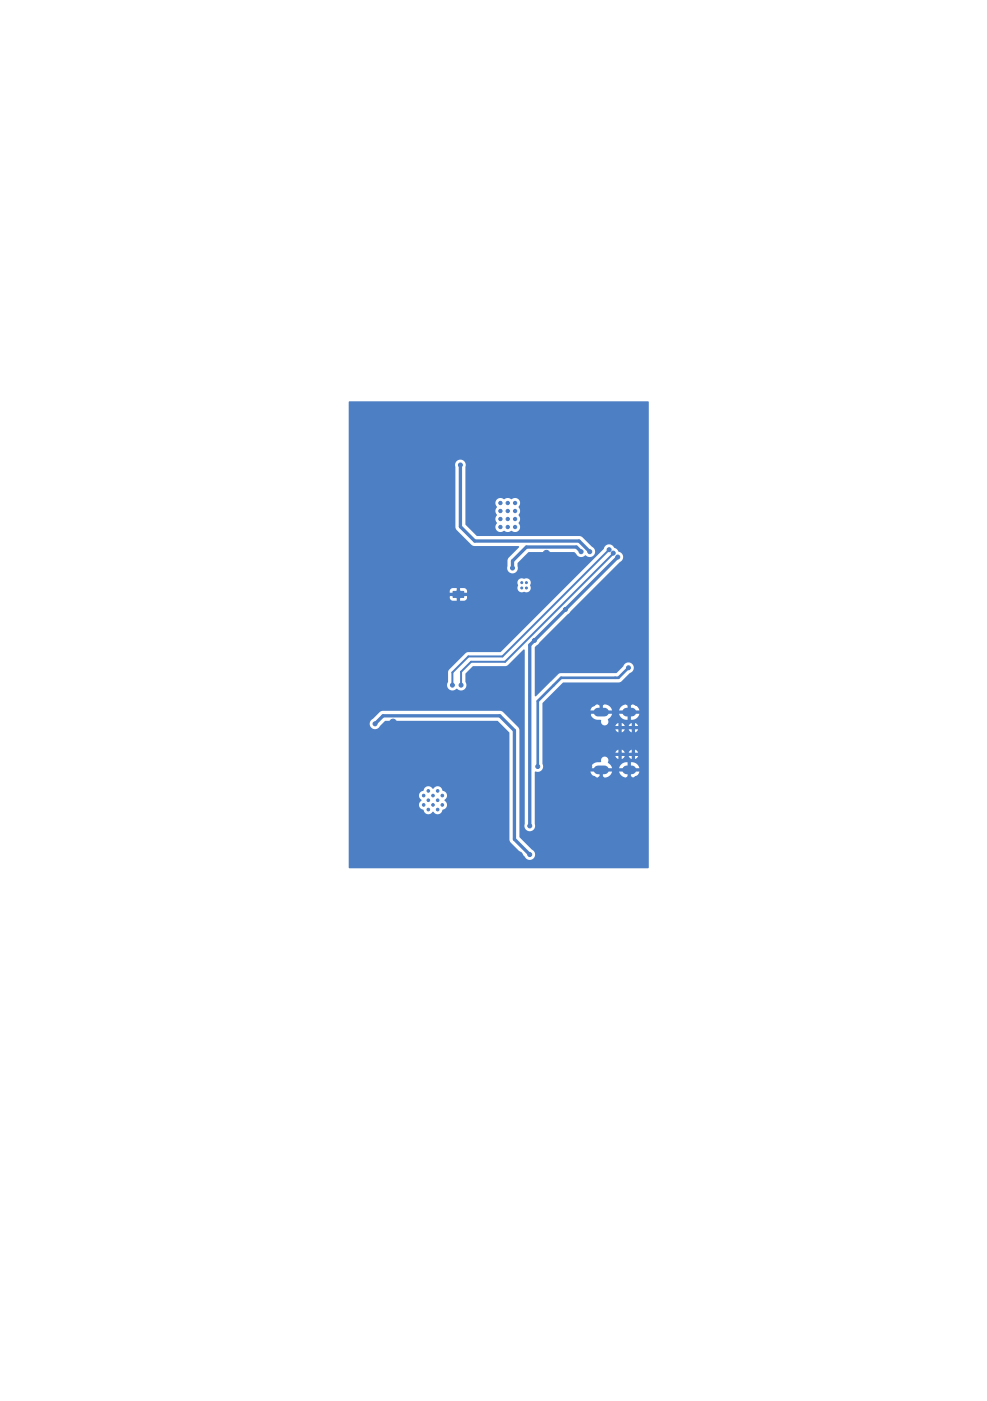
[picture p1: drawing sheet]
<svg xmlns="http://www.w3.org/2000/svg" width="148mm" height="210mm" viewBox="0 0 148 210" stroke-linecap="round" stroke-linejoin="round" font-family="sans-serif">
<g fill="#4d7fc4" stroke="#4d7fc4" stroke-width=".15">
<path d="M67.9 88.7h1.6v.9h-1.6z"/>
<circle cx="77.2" cy="77.8" r=".25"/>
<circle cx="77.2" cy="76.6" r=".25"/>
<circle cx="75" cy="77.8" r=".25"/>
<circle cx="75" cy="76.6" r=".25"/>
<circle cx="76.1" cy="77.8" r=".25"/>
<circle cx="76.1" cy="76.6" r=".25"/>
<circle cx="77.2" cy="79" r=".25"/>
<circle cx="76.1" cy="79" r=".25"/>
<circle cx="75" cy="79" r=".25"/>
<circle cx="77.2" cy="75.4" r=".25"/>
<circle cx="75" cy="75.4" r=".25"/>
<circle cx="76.1" cy="75.4" r=".25"/>
<circle cx="64.9" cy="120.7" r=".2"/>
<circle cx="66.3" cy="120.7" r=".2"/>
<circle cx="63.5" cy="120.7" r=".2"/>
<circle cx="66.3" cy="119.3" r=".2"/>
<circle cx="64.9" cy="119.3" r=".2"/>
<circle cx="63.5" cy="119.3" r=".2"/>
<circle cx="65.6" cy="121.4" r=".2"/>
<circle cx="64.2" cy="121.4" r=".2"/>
<circle cx="65.6" cy="120" r=".2"/>
<circle cx="64.2" cy="120" r=".2"/>
<circle cx="65.6" cy="118.6" r=".2"/>
<circle cx="64.2" cy="118.6" r=".2"/>
<circle cx="95" cy="109.1" r=".25"/>
<circle cx="93" cy="109.1" r=".25"/>
<circle cx="95" cy="113.1" r=".25"/>
<circle cx="93" cy="113.1" r=".25"/>
<circle cx="78.2" cy="87.3" r=".15"/>
<circle cx="78.9" cy="87.3" r=".15"/>
<circle cx="78.9" cy="88.1" r=".15"/>
<circle cx="78.2" cy="88.1" r=".15"/>
<circle cx="69.2" cy="89.1" r=".3"/>
<circle cx="68.2" cy="89.1" r=".3"/>
<circle cx="65.3" cy="62.2" r=".5"/>
<circle cx="74.3" cy="61.8" r=".5"/>
<circle cx="94.2" cy="100.1" r=".3"/>
<circle cx="80.6" cy="114.9" r=".3"/>
<circle cx="60.1" cy="112.5" r=".5"/>
<circle cx="66.1" cy="112.5" r=".5"/>
<circle cx="63.1" cy="112.5" r=".5"/>
<circle cx="57.1" cy="112.5" r=".5"/>
<circle cx="69.1" cy="112.5" r=".5"/>
<circle cx="60.1" cy="115.7" r=".5"/>
<circle cx="66.1" cy="115.7" r=".5"/>
<circle cx="63.1" cy="115.7" r=".5"/>
<circle cx="57.1" cy="115.7" r=".5"/>
<circle cx="69.1" cy="115.7" r=".5"/>
<circle cx="60.1" cy="118.7" r=".5"/>
<circle cx="69.1" cy="118.7" r=".5"/>
<circle cx="60.1" cy="121.7" r=".5"/>
<circle cx="69.1" cy="121.7" r=".5"/>
<circle cx="60.1" cy="124.7" r=".5"/>
<circle cx="66.1" cy="124.7" r=".5"/>
<circle cx="63.1" cy="124.7" r=".5"/>
<circle cx="69.1" cy="124.7" r=".5"/>
<circle cx="66.1" cy="127.7" r=".5"/>
<circle cx="60.1" cy="127.7" r=".5"/>
<circle cx="63.1" cy="127.7" r=".5"/>
<circle cx="69.1" cy="127.7" r=".5"/>
<circle cx="57.1" cy="127.7" r=".5"/>
<circle cx="80.1" cy="96" r=".3"/>
<circle cx="84.8" cy="91.4" r=".3"/>
<circle cx="92.6" cy="83.5" r=".3"/>
<circle cx="69.1" cy="102.7" r=".3"/>
<circle cx="92" cy="82.9" r=".3"/>
<circle cx="67.8" cy="102.7" r=".3"/>
<circle cx="91.3" cy="82.4" r=".3"/>
<circle cx="87.1" cy="82.7" r=".3"/>
<circle cx="76.9" cy="85.1" r=".3"/>
<circle cx="92.7" cy="99.6" r=".5"/>
<circle cx="95.8" cy="94.8" r=".5"/>
<circle cx="95.8" cy="91.4" r=".5"/>
<circle cx="95.7" cy="88.1" r=".5"/>
<circle cx="95.7" cy="84.8" r=".5"/>
<circle cx="88.4" cy="82.7" r=".3"/>
<circle cx="69" cy="69.7" r=".3"/>
<circle cx="58.9" cy="108.3" r=".5"/>
<circle cx="54.2" cy="107.3" r=".5"/>
<circle cx="55.7" cy="104.4" r=".5"/>
<circle cx="54" cy="102.1" r=".5"/>
<circle cx="66.8" cy="89.3" r=".5"/>
<circle cx="70.6" cy="89.4" r=".5"/>
<circle cx="61.8" cy="80.6" r=".5"/>
<circle cx="62.6" cy="78.9" r=".5"/>
<circle cx="65.5" cy="78.8" r=".5"/>
<circle cx="64.1" cy="78.8" r=".5"/>
<circle cx="66.6" cy="98.9" r=".5"/>
<circle cx="66.6" cy="100.2" r=".5"/>
<circle cx="65.9" cy="101.5" r=".5"/>
<circle cx="64.6" cy="101.5" r=".5"/>
<circle cx="66.9" cy="84.2" r=".5"/>
<circle cx="66.9" cy="83" r=".5"/>
<circle cx="79.4" cy="123.8" r=".3"/>
<circle cx="74.8" cy="123.6" r=".5"/>
<circle cx="79.4" cy="128.1" r=".3"/>
<circle cx="94.3" cy="118.2" r=".5"/>
<circle cx="92.5" cy="120.1" r=".5"/>
<circle cx="96" cy="120" r=".5"/>
<circle cx="94.2" cy="126.4" r=".5"/>
<circle cx="96" cy="128.1" r=".5"/>
<circle cx="92.6" cy="128.1" r=".5"/>
<circle cx="86.1" cy="121.8" r=".5"/>
<circle cx="87.9" cy="120" r=".5"/>
<circle cx="84.5" cy="120" r=".5"/>
<circle cx="84.4" cy="128" r=".5"/>
<circle cx="86.1" cy="126.2" r=".5"/>
<circle cx="87.9" cy="128" r=".5"/>
<circle cx="94" cy="74.6" r=".5"/>
<circle cx="92.3" cy="76.7" r=".5"/>
<circle cx="65.8" cy="69.7" r=".5"/>
<circle cx="88.1" cy="80" r=".5"/>
<circle cx="88.1" cy="78.7" r=".5"/>
<circle cx="92.6" cy="78.1" r=".5"/>
<circle cx="77.8" cy="128.2" r=".5"/>
<circle cx="73.8" cy="128.8" r=".5"/>
<circle cx="73.8" cy="127.7" r=".5"/>
<circle cx="72.1" cy="90.9" r=".5"/>
<circle cx="66.8" cy="90.5" r=".5"/>
<circle cx="72.3" cy="83.4" r=".5"/>
<circle cx="70.9" cy="83.5" r=".5"/>
<circle cx="66.8" cy="88.2" r=".5"/>
<circle cx="70.6" cy="88.2" r=".5"/>
<circle cx="75.9" cy="93.4" r=".5"/>
<circle cx="74.5" cy="92.2" r=".5"/>
<circle cx="74.5" cy="91.1" r=".5"/>
<circle cx="75.9" cy="89.8" r=".5"/>
<circle cx="75.2" cy="86.1" r=".5"/>
<circle cx="74.1" cy="87.3" r=".5"/>
<circle cx="73.1" cy="88.6" r=".5"/>
<circle cx="74.4" cy="89.9" r=".5"/>
<circle cx="77.3" cy="89.6" r=".5"/>
<circle cx="81.9" cy="83" r=".5"/>
<circle cx="83.4" cy="84.2" r=".5"/>
<circle cx="83.4" cy="85.5" r=".5"/>
<circle cx="80.7" cy="90.9" r=".5"/>
<circle cx="81.8" cy="89.8" r=".5"/>
<circle cx="80.9" cy="88.2" r=".5"/>
<circle cx="80.9" cy="87.1" r=".5"/>
<circle cx="90.6" cy="103" r=".5"/>
<circle cx="95.5" cy="105.3" r=".5"/>
<circle cx="88.8" cy="105.4" r=".5"/>
<circle cx="82.2" cy="105.8" r=".5"/>
<circle cx="82.2" cy="107" r=".5"/>
<circle cx="83.5" cy="108.3" r=".5"/>
<circle cx="86.6" cy="98.5" r=".5"/>
<circle cx="86.5" cy="99.6" r=".5"/>
<circle cx="87.6" cy="97.8" r=".5"/>
<circle cx="88.8" cy="103.5" r=".5"/>
<circle cx="82" cy="72.4" r=".5"/>
<circle cx="86.7" cy="76.5" r=".5"/>
<circle cx="85.5" cy="76.5" r=".5"/>
<circle cx="84.2" cy="76.5" r=".5"/>
<circle cx="81.6" cy="78" r=".5"/>
<circle cx="83" cy="76.5" r=".5"/>
<circle cx="80.7" cy="78.8" r=".5"/>
<circle cx="80.7" cy="74.8" r=".5"/>
<circle cx="80.7" cy="76" r=".5"/>
<circle cx="53.4" cy="69.5" r=".5"/>
<circle cx="54.6" cy="69.5" r=".5"/>
<circle cx="53.4" cy="65.8" r=".5"/>
<circle cx="54.6" cy="65.8" r=".5"/>
<circle cx="65.3" cy="63.4" r=".5"/>
<circle cx="67.9" cy="61.4" r=".5"/>
<circle cx="71.8" cy="61.4" r=".5"/>
<circle cx="74.3" cy="63" r=".5"/>
<circle cx="96.3" cy="67.9" r=".5"/>
<circle cx="96.3" cy="66.6" r=".5"/>
<circle cx="95.3" cy="69" r=".5"/>
<circle cx="95.3" cy="65.6" r=".5"/>
<circle cx="68.1" cy="81.3" r=".5"/>
<circle cx="69.2" cy="81.3" r=".5"/>
<circle cx="84.7" cy="108.2" r=".5"/>
<circle cx="83.4" cy="113.7" r=".5"/>
<circle cx="90.1" cy="116.9" r=".5"/>
<circle cx="88.1" cy="107" r=".5"/>
<circle cx="83.4" cy="109.5" r=".5"/>
<circle cx="86" cy="108.2" r=".5"/>
<circle cx="90.1" cy="105.2" r=".5"/>
<circle cx="86.2" cy="115.3" r=".5"/>
<circle cx="94.3" cy="105.2" r=".5"/>
<circle cx="88.2" cy="114.9" r=".5"/>
<circle cx="94.4" cy="116.9" r=".5"/>
<circle cx="84.7" cy="114.8" r=".5"/>
<circle cx="71.1" cy="77.3" r=".5"/>
<circle cx="71.4" cy="79.1" r=".5"/>
<circle cx="95.5" cy="116.9" r=".5"/>
<circle cx="88.9" cy="116.9" r=".5"/>
<circle cx="56.2" cy="108.5" r=".3"/>
<circle cx="57.1" cy="121.7" r=".5"/>
<circle cx="57.1" cy="118.7" r=".5"/>
<circle cx="57.1" cy="124.7" r=".5"/>
</g>
<path d="M89.7 106.7h1M89.7 115.4h1M94 106.7h.8M94 115.4h.8" fill="none" stroke="#4d7fc4" stroke-width="1.3"/>
<path d="M94.2 100.1l-1.5 1.5h-8.6l-3.5 3.5v9.8" fill="none" stroke="#4d7fc4" stroke-width=".4"/>
<path d="M69 69.7v9.3l2.2 2.1h15.6l1.6 1.6M87.1 82.7l-.7-.7h-7.5l-2 2.1v1M92.6 83.5l-13.2 13.2v27.1M56.2 108.5l1.2-1.2h17.5l2.2 2.2v16.3l2.3 2.3" fill="none" stroke="#4d7fc4" stroke-width=".5"/>
<path d="M91.3 82.4l-16 16h-5.1l-2.4 2.4v1.9M92 82.9l-16.3 16.3h-5.1l-1.5 1.5v2" fill="none" stroke="#4d7fc4" stroke-width=".3"/>
<path d="M52.3 60.2h44.9l.1 .1v69.8h-45v-10.8h10.5l.1 .3 .3 .3v.1a.72 .72 0 0 0-.4 .8 .72 .72 0 0 0 .7 .6 .78 .78 0 0 0 .6 .6 .78 .78 0 0 0 .8-.3 .79 .79 0 0 0 .9 .3 .79 .79 0 0 0 .6-.6 .72 .72 0 0 0 .6-.6 .72 .72 0 0 0-.3-.8v-.1a.72 .72 0 0 0 .3-.8 .72 .72 0 0 0-.6-.6 .78 .78 0 0 0-.7-.6 .78 .78 0 0 0-.8 .3 .79 .79 0 0 0-.8-.3 .79 .79 0 0 0-.7 .7 .7 .7 0 0 0-.6 .7h-10.5v-10.9h3.1v.2a.81 .81 0 0 0 .7 .7 .81 .81 0 0 0 .9-.5l.8-.7h16.9l1.7 1.8v16.1l.2 .3 2.1 2.2a.81 .81 0 0 0 1.3 .1 .81 .81 0 0 0-.2-1.2l-1.9-2v-16.1l-.2-.3-2.3-2.3-.4-.2h-17.6l-.4 .2-1.3 1.2-.3 .5h-3.1v-5.8h14.7a.86 .86 0 0 0 .6 .9 .86 .86 0 0 0 .9-.3 .82 .82 0 0 0 1.2 .1 .82 .82 0 0 0 .1-1.1v-1.2l1.1-1.1 5-.1 2.6-2.4h.2v26.1a.81 .81 0 0 0 .8 1.1 .81 .81 0 0 0 .7-1.1v-7.7l.1-.2a.8 .8 0 0 0 1.1-.4h8.2l-.2 .2 .2 .3h-1.1a1.19 1.19 0 0 0 1.4 .9v-.9h.5v.9h.4a1.15 1.15 0 0 0 1-.9h-1l.2-.2-.2-.3h3.1l-.2 .2 .2 .3h-1.1a1.16 1.16 0 0 0 1.3 .9v-.9h.5v.9h.3a1.15 1.15 0 0 0 1-.9h-1.1l.2-.2-.2-.3 1.1-.1a1.16 1.16 0 0 0-1.3-.8v.9h-.5v-.9h-.2a1.15 1.15 0 0 0-1.1 .9h-1l-.3-.5-.4-.4a.57 .57 0 0 0-.4-.9 .57 .57 0 0 0-.6 .8l-.1 .1a1.25 1.25 0 0 0-1.5 .8l-7.1 .1-.1-1.9h11l.4 .5 .6-.1 .4-.4h.6l.3 .4 .6 .1 .5-.5h-.5v.5h-.5v-.5h-1.5v.5h-.5v-.5h-11.4v-.3h11.5a.15 .15 0 0 0 .2 .2 .15 .15 0 0 0 .1-.2l1.7 .1a.16 .16 0 0 0 .3 .1 .15 .15 0 0 0 0-.3 .16 .16 0 0 0-.3 .1h-1.7l-.1-.1-.2 .1h-11.5v-.2h14.4l-.5-.4v.4h-.5v-.4l-.4 .4h-.6l-.5-.4v.4h-.5v-.4l-.4 .4h-11v-3.5h11l.4 .5 .6-.1 .4-.4h.6l.3 .4 .6 .1 .5-.5h-.5v.5h-.5v-.5h-1.5v.5h-.5v-.5h-11.4v-.3l11.5 .1a.15 .15 0 0 0 .2 .1 .15 .15 0 0 0 .1-.2l1.7 .1a.16 .16 0 0 0 .3 .1 .15 .15 0 0 0 0-.3 .16 .16 0 0 0-.3 .1h-1.7l-.1-.1-.2 .1h-11.5v-.2h14.4l-.5-.4v.4h-.5v-.4l-.4 .4h-.6l-.5-.4v.4h-.5v-.4l-.4 .4h-11v-2.3h8.3l-.2 .2 .2 .3h-1.1a1.3 1.3 0 0 0 1.6 .9v.1a.56 .56 0 0 0 .7 .7 .56 .56 0 0 0 .3-.8l.4-.4 .3-.5h-1l.2-.2-.2-.3h3.1l-.2 .2 .2 .3h-1.1a1.16 1.16 0 0 0 1.3 .9v-.9h.5v.9h.3a1.15 1.15 0 0 0 1-.9h-1.1l.2-.2-.2-.3h1.1a1.16 1.16 0 0 0-1.3-.9v.9h-.5v-.9h-.2a1.15 1.15 0 0 0-1.1 .9h-1a1.19 1.19 0 0 0-1.4-.9v.9h-.5v-.9h-.3a1.15 1.15 0 0 0-1.1 .9h-7.2v-1.1l3.2-3.1h8.3l.4-.2 1.2-1.2a.81 .81 0 0 0 .4-1.4 .81 .81 0 0 0-1.4 .4l-1 1h-8.5l-.2 .2-3.3 3.2h-.2v-7.3l12.8-12.8a.85 .85 0 0 0 .4-.8 .85 .85 0 0 0-.7-.8l-.2-.3-.3-.2a.85 .85 0 0 0-.9-.5 .85 .85 0 0 0-.8 .7l-15.4 15.4h-4.9l-.4 .2-2.5 2.6-.1 1.7-.2 .4h-14.7v-13h15.1l.3 .4 .8 .1v-.4h.5v.4h.6l.3-.2 .1-.3v-.2h-.7l-.3 .3h-.5l-.4-.3h-.7v.2h-15.1v-.5h15.8a.13 .13 0 0 0 .2 .1 .13 .13 0 0 0 .1-.1h.7a.13 .13 0 0 0 .2 .1 .13 .13 0 0 0 0-.2 .13 .13 0 0 0-.2 .1h-.7l-.1-.1-.2 .1h-15.8v-.5h15.1v.3h.7l.4-.4h.5l.3 .4h.7v-.5l-.4-.2h-.6v.3h-.5v-.3h-.7l-.2 .1-.2 .3h-15.1v-1.2h25.3l.1 .3a.7 .7 0 0 0 .1 .9 .7 .7 0 0 0 .8 .1 .71 .71 0 0 0 .9-.2 .71 .71 0 0 0 0-.8 .68 .68 0 0 0-.1-.9 .68 .68 0 0 0-.9 0 .65 .65 0 0 0-.9 .6h-25.3v-17.8h15.9l.1 9.4 .1 .3 2.3 2.4 .3 .1 6.8 .1v.2l-1.6 1.6-.1 1.2a.81 .81 0 0 0 .8 1.1 .81 .81 0 0 0 .7-1.2v-.4l1.7-1.6h6.8l.3 .2a.89 .89 0 0 0 1.4 .2 .81 .81 0 0 0 1.3 0 .81 .81 0 0 0-.3-1.2l-1.5-1.5-.4-.2h-15.3l-1.8-1.6v-3.2h4.5l.2 .6a.88 .88 0 0 0 0 1.1 .9 .9 0 0 0 0 1.2 .77 .77 0 0 0 0 1.1 .77 .77 0 0 0 1.1 .1h.1a1.08 1.08 0 0 0 1.1 0 .79 .79 0 0 0 1-.2 .79 .79 0 0 0 0-1 .9 .9 0 0 0 0-1.2 .9 .9 0 0 0 0-1.2 .77 .77 0 0 0 0-1.1 .77 .77 0 0 0-1.1-.1 1.04 1.04 0 0 0-1.2 0 .75 .75 0 0 0-.8-.1 .75 .75 0 0 0-.4 .8h-4.5v-5.5a.81 .81 0 0 0-.6-1.1 .81 .81 0 0 0-1 .7h-15.9z" fill="#4d7fc4"/>
</svg>
